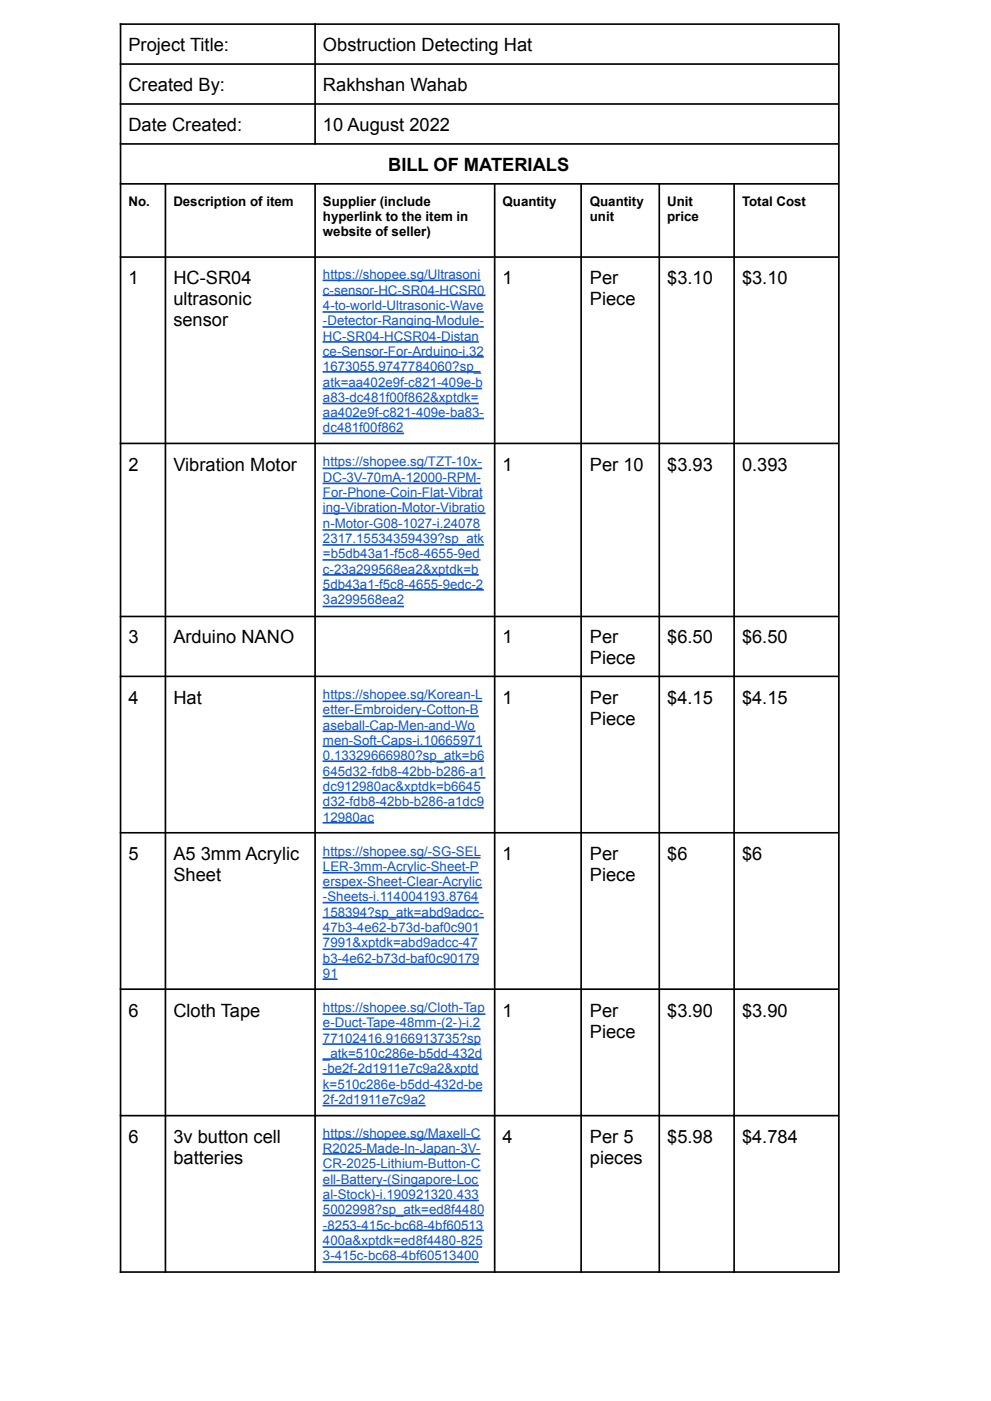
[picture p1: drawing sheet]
<svg xmlns="http://www.w3.org/2000/svg" width="210mm" height="297mm" viewBox="0 0 210 297" stroke-linecap="round" stroke-linejoin="round" font-family="sans-serif">
<defs><g id="words">
<g font-size="3.9">
<text x="27.3" y="10.9">Project Title:</text>
<text x="68.5" y="10.9">Obstruction Detecting Hat</text>
<text x="27.3" y="19.3">Created By:</text>
<text x="68.5" y="19.3">Rakhshan Wahab</text>
<text x="27.3" y="27.8">Date Created:</text>
<text x="68.5" y="27.8">10 August 2022</text>
<text x="82.4" y="36.2">BILL OF MATERIALS</text>
<text x="27.3" y="60.2">1</text>
<text x="36.8" y="60.2">HC-SR04</text>
<text x="36.8" y="64.7">ultrasonic</text>
<text x="106.6" y="60.2">1</text>
<text x="125.1" y="60.2">Per</text>
<text x="125.1" y="64.7">Piece</text>
<text x="141.6" y="60.2">$3.10</text>
<text x="157.4" y="60.2">$3.10</text>
<text x="36.8" y="69.1">sensor</text>
<text x="27.3" y="99.9">2</text>
<text x="36.8" y="99.9">Vibration Motor</text>
<text x="106.6" y="99.9">1</text>
<text x="125.1" y="99.9">Per 10</text>
<text x="141.6" y="99.9">$3.93</text>
<text x="157.4" y="99.9">0.393</text>
<text x="27.3" y="136.3">3</text>
<text x="36.8" y="136.3">Arduino NANO</text>
<text x="106.6" y="136.3">1</text>
<text x="125.1" y="136.3">Per</text>
<text x="141.6" y="136.3">$6.50</text>
<text x="157.4" y="136.3">$6.50</text>
<text x="125.1" y="140.8">Piece</text>
<text x="27.3" y="149.2">4</text>
<text x="36.8" y="149.2">Hat</text>
<text x="106.6" y="149.2">1</text>
<text x="125.1" y="149.2">Per</text>
<text x="141.6" y="149.2">$4.15</text>
<text x="157.4" y="149.2">$4.15</text>
<text x="125.1" y="153.7">Piece</text>
<text x="27.3" y="182.4">5</text>
<text x="36.8" y="182.4">A5</text>
<text x="42.6" y="182.4">3mm Acrylic</text>
<text x="106.6" y="182.4">1</text>
<text x="125.1" y="182.4">Per</text>
<text x="141.6" y="182.4">$6</text>
<text x="157.4" y="182.4">$6</text>
<text x="36.8" y="186.8">Sheet</text>
<text x="125.1" y="186.8">Piece</text>
<text x="27.3" y="215.6">6</text>
<text x="36.8" y="215.6">Cloth Tape</text>
<text x="106.6" y="215.6">1</text>
<text x="125.1" y="215.6">Per</text>
<text x="141.6" y="215.6">$3.90</text>
<text x="157.4" y="215.6">$3.90</text>
<text x="125.1" y="220">Piece</text>
<text x="27.3" y="242.2">6</text>
<text x="36.8" y="242.2">3v button cell</text>
<text x="106.6" y="242.2">4</text>
<text x="125.1" y="242.2">Per 5</text>
<text x="141.6" y="242.2">$5.98</text>
<text x="157.4" y="242.2">$4.784</text>
<text x="36.8" y="246.7">batteries</text>
<text x="125.1" y="246.7">pieces</text>
</g>
<g font-size="2.8">
<text x="27.3" y="43.6">No.</text>
<text x="36.8" y="43.6">Description of item</text>
<text x="68.5" y="43.6">Supplier (include</text>
<text x="68.5" y="46.9">hyperlink to the item in</text>
<text x="106.6" y="43.6">Quantity</text>
<text x="125.1" y="43.6">Quantity</text>
<text x="125.1" y="46.9">unit</text>
<text x="141.6" y="43.6">Unit</text>
<text x="141.6" y="46.9">price</text>
<text x="157.4" y="43.6">Total Cost</text>
<text x="68.5" y="50.1">website of seller)</text>
</g>
<g font-size="2.8" fill="#15c">
<text x="68.5" y="59.2">https://shopee.sg/Ultrasoni</text>
<text x="68.5" y="62.5">c-sensor-HC-SR04-HCSR0</text>
<text x="68.5" y="65.7">4-to-world-Ultrasonic-Wave</text>
<text x="68.5" y="69">-Detector-Ranging-Module-</text>
<text x="68.5" y="72.2">HC-SR04-HCSR04-Distan</text>
<text x="68.5" y="75.5">ce-Sensor-For-Arduino-i.32</text>
<text x="68.5" y="78.7">1673055.9747784060?sp_</text>
<text x="68.5" y="81.9">atk=aa402e9f-c821-409e-b</text>
<text x="68.5" y="85.2">a83-dc481f00f862&amp;xptdk=</text>
<text x="68.5" y="88.4">aa402e9f-c821-409e-ba83-</text>
<text x="68.5" y="91.7">dc481f00f862</text>
<text x="68.5" y="98.9">https://shopee.sg/TZT-10x-</text>
<text x="68.5" y="102.1">DC-3V-70mA-12000-RPM-</text>
<text x="68.5" y="105.4">For-Phone-Coin-Flat-Vibrat</text>
<text x="68.5" y="108.6">ing-Vibration-Motor-Vibratio</text>
<text x="68.5" y="111.9">n-Motor-G08-1027-i.24078</text>
<text x="68.5" y="115.1">2317.15534359439?sp_atk</text>
<text x="68.5" y="118.4">=b5db43a1-f5c8-4655-9ed</text>
<text x="68.5" y="121.6">c-23a299568ea2&amp;xptdk=b</text>
<text x="68.5" y="124.9">5db43a1-f5c8-4655-9edc-2</text>
<text x="68.5" y="128.1">3a299568ea2</text>
<text x="68.5" y="148.2">https://shopee.sg/Korean-L</text>
<text x="68.5" y="151.5">etter-Embroidery-Cotton-B</text>
<text x="68.5" y="154.7">aseball-Cap-Men-and-Wo</text>
<text x="68.5" y="157.9">men-Soft-Caps-i.10665971</text>
<text x="68.5" y="161.2">0.13329666980?sp_atk=b6</text>
<text x="68.5" y="164.4">645d32-fdb8-42bb-b286-a1</text>
<text x="68.5" y="167.7">dc912980ac&amp;xptdk=b6645</text>
<text x="68.5" y="170.9">d32-fdb8-42bb-b286-a1dc9</text>
<text x="68.5" y="174.2">12980ac</text>
<text x="68.5" y="181.4">https://shopee.sg/-SG-SEL</text>
<text x="68.5" y="184.6">LER-3mm-Acrylic-Sheet-P</text>
<text x="68.5" y="187.9">erspex-Sheet-Clear-Acrylic</text>
<text x="68.5" y="191.1">-Sheets-i.114004193.8764</text>
<text x="68.5" y="194.4">158394?sp_atk=abd9adcc-</text>
<text x="68.5" y="197.6">47b3-4e62-b73d-baf0c901</text>
<text x="68.5" y="200.9">7991&amp;xptdk=abd9adcc-47</text>
<text x="68.5" y="204.1">b3-4e62-b73d-baf0c90179</text>
<text x="68.5" y="207.4">91</text>
<text x="68.5" y="214.6">https://shopee.sg/Cloth-Tap</text>
<text x="68.5" y="217.8">e-Duct-Tape-48mm-(2-)-i.2</text>
<text x="68.5" y="221.1">77102416.9166913735?sp</text>
<text x="68.5" y="224.3">_atk=510c286e-b5dd-432d</text>
<text x="68.5" y="227.5">-be2f-2d1911e7c9a2&amp;xptd</text>
<text x="68.5" y="230.8">k=510c286e-b5dd-432d-be</text>
<text x="68.5" y="234">2f-2d1911e7c9a2</text>
<text x="68.5" y="241.2">https://shopee.sg/Maxell-C</text>
<text x="68.5" y="244.5">R2025-Made-In-Japan-3V-</text>
<text x="68.5" y="247.7">CR-2025-Lithium-Button-C</text>
<text x="68.5" y="251">ell-Battery-(Singapore-Loc</text>
<text x="68.5" y="254.2">al-Stock)-i.190921320.433</text>
<text x="68.5" y="257.5">5002998?sp_atk=ed8f4480</text>
<text x="68.5" y="260.7">-8253-415c-bc68-4bf60513</text>
<text x="68.5" y="264">400a&amp;xptdk=ed8f4480-825</text>
<text x="68.5" y="267.2">3-415c-bc68-4bf60513400</text>
</g>
</g></defs>
<g fill="none" stroke="#15c" stroke-width=".35">
<path d="M68.4 59.4h33.6M68.4 62.6h34.6M68.4 66.1h34.3M68.4 69.3h34.3M68.4 72.5h33.2M68.4 75.7h34.3M68.4 78.8h33.6M68.4 82.4h33.9M68.4 85.5h33.2M68.4 88.7h34.3M68.4 91.9h17.3M68.4 99.3h33.9"/>
<path d="M68.4 102.5h33.6M68.4 105.7h33.9M68.4 108.8h34.6M68.4 112.4h33.6M68.4 115.5h34.3M68.4 118.7h33.6M68.4 121.9h33.2M68.4 125.1h34.3M68.4 128.6h17.3M68.4 148.7h33.9M68.4 151.9h33.2M68.4 155h32.5"/>
<path d="M68.4 158.2h33.9M68.4 161.4h34.3M68.4 164.9h34.6M68.4 168.1h33.6M68.4 171.3h34.3M68.4 174.4h11M68.4 181.9h33.6M68.4 185h33.2M68.4 188.2h33.9M68.4 191.4h33.2M68.4 194.6h34.3M68.4 198.1h33.2"/>
<path d="M68.4 201.3h32.8M68.4 204.4h33.2M68.4 207.6h3.2M68.4 215h34.6M68.4 218.2h33.6M68.4 221.4h33.6M68.4 224.5h33.9M68.4 227.7h33.2M68.4 231.2h33.9M68.4 234.4h21.9M68.4 241.5h33.6M68.4 244.7h33.6"/>
<path d="M68.4 248.2h33.6M68.4 251.4h33.2M68.4 254.5h33.2M68.4 257.7h34.3M68.4 260.9h34.3M68.4 264.4h33.9M68.4 267.6h33.2"/>
</g>
<g fill="none" stroke="#000" stroke-width=".35">
<path d="M25.4 5.1h152.4M25.4 13.6h152.4M25.6 4.9v265M66.9 4.9v25.8M178 4.9v265M25.4 22h152.4M25.4 30.5h152.4M25.4 39h152.4M35.1 38.8v231.1M66.9 38.8v231.1M105 38.8v231.1M123.3 38.8v231.1"/>
<path d="M139.9 38.8v231.1M155.8 38.8v231.1M25.4 54.5h152.4M25.4 94h152.4M25.4 130.7h152.4M25.4 143.4h152.4M25.4 176.6h152.4M25.4 209.7h152.4M25.4 236.5h152.4M25.4 269.7h152.4"/>
</g>
<use href="#words"/>
</svg>
